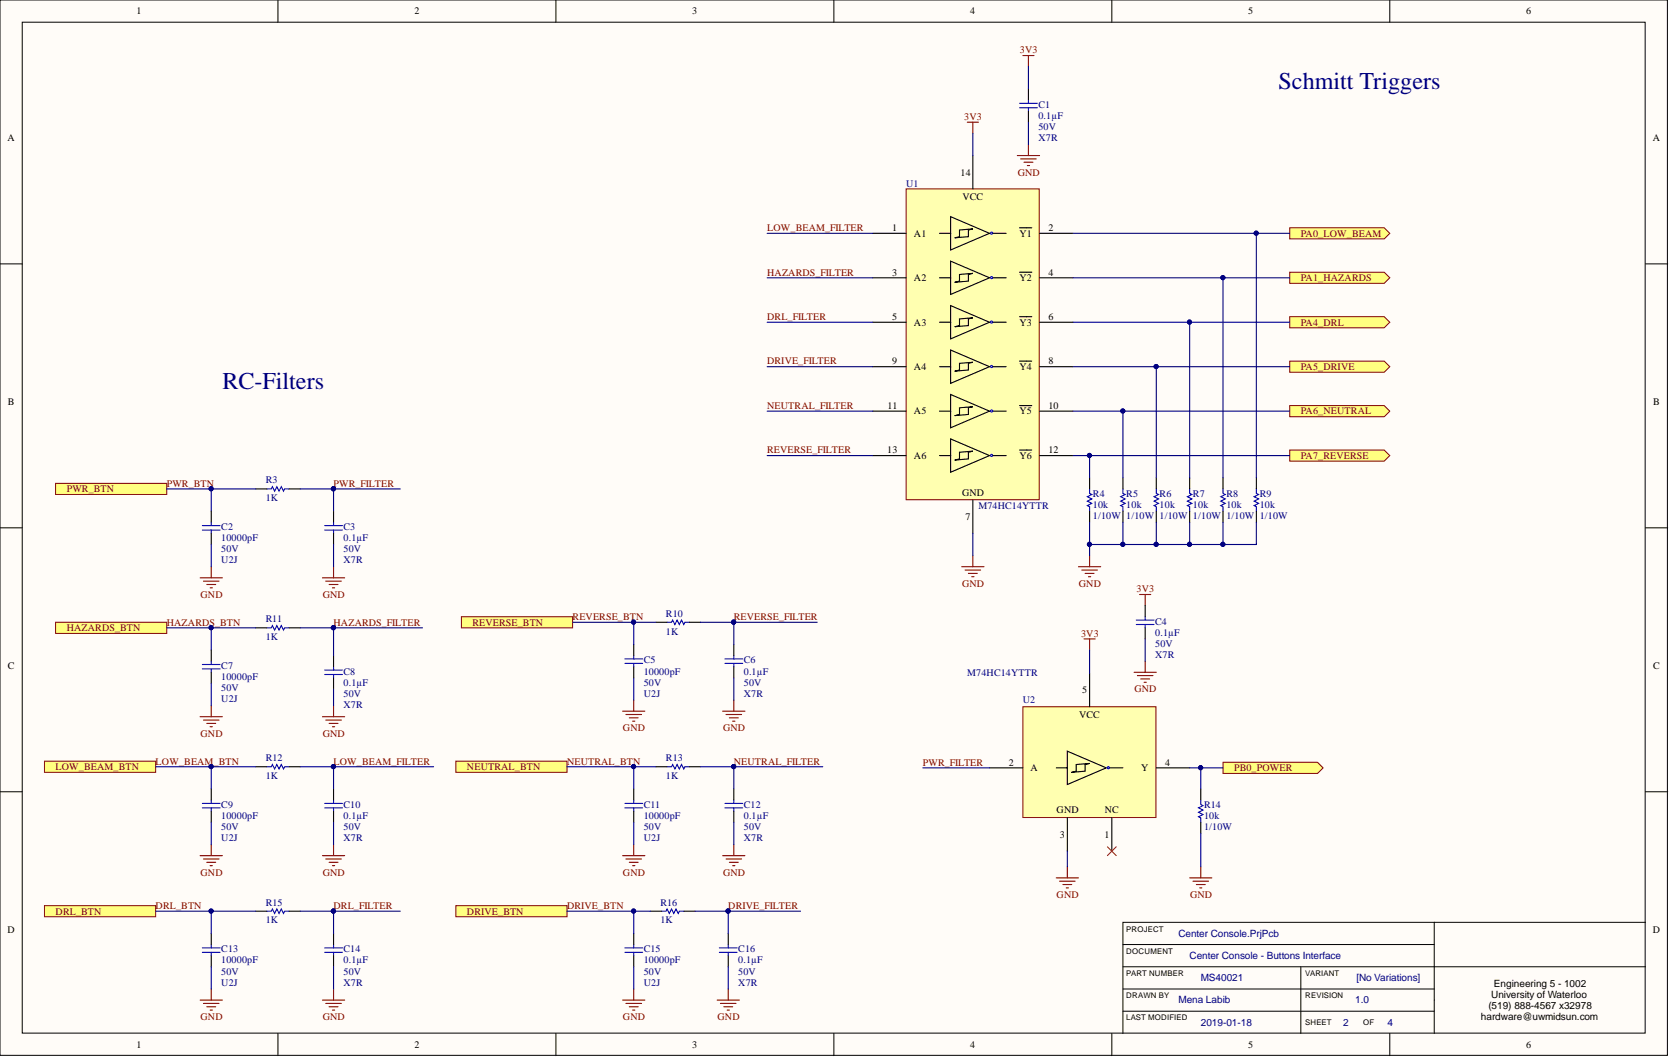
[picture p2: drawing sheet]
<svg xmlns="http://www.w3.org/2000/svg" width="381mm" height="241mm" viewBox="0 0 381 241" stroke-linecap="round" stroke-linejoin="round" font-family="sans-serif">
<defs><g id="words">
<g font-size="5.5" fill="#000080">
<text x="291.9" y="20.4">Schmitt Triggers</text>
<text x="50.8" y="88.9">RC-Filters</text>
</g>
<g font-size="2.3">
<text x="31.1" y="3.3">1</text>
<text x="94.6" y="3.3">2</text>
<text x="158" y="3.3">3</text>
<text x="221.5" y="3.3">4</text>
<text x="284.9" y="3.3">5</text>
<text x="348.4" y="3.3">6</text>
<text x="1.7" y="32.1">A</text>
<text x="377.3" y="32.1">A</text>
<text x="219.3" y="40.1">14</text>
<text x="219.7" y="45.7">VCC</text>
<text x="203.6" y="52.8">1</text>
<text x="239.3" y="52.8">2</text>
<text x="208.6" y="54">A1</text>
<text x="232.7" y="54">Y1</text>
<text x="203.6" y="62.9">3</text>
<text x="208.6" y="64.2">A2</text>
<text x="232.7" y="64.2">Y2</text>
<text x="239.3" y="62.9">4</text>
<text x="203.6" y="73.1">5</text>
<text x="208.6" y="74.3">A3</text>
<text x="232.7" y="74.3">Y3</text>
<text x="239.3" y="73.1">6</text>
<text x="203.6" y="83.2">9</text>
<text x="239.3" y="83.2">8</text>
<text x="208.6" y="84.5">A4</text>
<text x="232.7" y="84.5">Y4</text>
<text x="1.8" y="92.4">B</text>
<text x="202.6" y="93.4">11</text>
<text x="208.6" y="94.6">A5</text>
<text x="232.7" y="94.6">Y5</text>
<text x="239.3" y="93.4">10</text>
<text x="377.4" y="92.4">B</text>
<text x="202.5" y="103.5">13</text>
<text x="208.6" y="104.8">A6</text>
<text x="232.7" y="104.8">Y6</text>
<text x="239.3" y="103.5">12</text>
<text x="219.6" y="113.1">GND</text>
<text x="220.4" y="118.7">7</text>
<text x="1.8" y="152.6">C</text>
<text x="377.4" y="152.6">C</text>
<text x="247" y="158.3">5</text>
<text x="246.4" y="163.9">VCC</text>
<text x="230.3" y="174.8">2</text>
<text x="235.3" y="176.1">A</text>
<text x="260.5" y="176.1">Y</text>
<text x="266" y="174.8">4</text>
<text x="241.2" y="185.7">GND</text>
<text x="252.2" y="185.7">NC</text>
<text x="242" y="191.3">3</text>
<text x="252.1" y="191.3">1</text>
<text x="1.7" y="212.9">D</text>
<text x="377.3" y="212.9">D</text>
<text x="340.4" y="227.8">University of Waterloo</text>
<text x="341" y="225.3">Engineering 5 - 1002</text>
<text x="338.1" y="232.9">hardware@uwmidsun.com</text>
<text x="339.8" y="230.3">(519) 888-4567 x32978</text>
<text x="31.1" y="239.2">1</text>
<text x="94.6" y="239.2">2</text>
<text x="158" y="239.2">3</text>
<text x="221.5" y="239.2">4</text>
<text x="284.9" y="239.2">5</text>
<text x="348.4" y="239.2">6</text>
</g>
<g font-size="2.3" fill="#800000">
<text x="232.8" y="12.2">3V3</text>
<text x="220.1" y="27.4">3V3</text>
<text x="232.3" y="40.1">GND</text>
<text x="175.1" y="52.8">LOW_BEAM_FILTER</text>
<text x="297" y="54">PA0_LOW_BEAM</text>
<text x="175.1" y="62.9">HAZARDS_FILTER</text>
<text x="297" y="64.2">PA1_HAZARDS</text>
<text x="175.1" y="73.1">DRL_FILTER</text>
<text x="297" y="74.3">PA4_DRL</text>
<text x="175.1" y="83.2">DRIVE_FILTER</text>
<text x="297" y="84.5">PA5_DRIVE</text>
<text x="175.1" y="93.4">NEUTRAL_FILTER</text>
<text x="297" y="94.6">PA6_NEUTRAL</text>
<text x="175.1" y="103.5">REVERSE_FILTER</text>
<text x="297" y="104.8">PA7_REVERSE</text>
<text x="15.2" y="112.4">PWR_BTN</text>
<text x="38.1" y="111.1">PWR_BTN</text>
<text x="76.1" y="111.1">PWR_FILTER</text>
<text x="45.8" y="136.5">GND</text>
<text x="73.7" y="136.5">GND</text>
<text x="219.6" y="133.9">GND</text>
<text x="246.3" y="133.9">GND</text>
<text x="259.5" y="135.2">3V3</text>
<text x="38.1" y="142.8">HAZARDS_BTN</text>
<text x="76.1" y="142.8">HAZARDS_FILTER</text>
<text x="107.9" y="142.8">REVERSE_BTN</text>
<text x="130.7" y="141.6">REVERSE_BTN</text>
<text x="167.5" y="141.6">REVERSE_FILTER</text>
<text x="15.2" y="144.1">HAZARDS_BTN</text>
<text x="246.8" y="145.4">3V3</text>
<text x="259" y="158">GND</text>
<text x="142.2" y="166.9">GND</text>
<text x="165.1" y="166.9">GND</text>
<text x="45.8" y="168.2">GND</text>
<text x="73.7" y="168.2">GND</text>
<text x="12.7" y="175.8">LOW_BEAM_BTN</text>
<text x="35.5" y="174.5">LOW_BEAM_BTN</text>
<text x="76.1" y="174.5">LOW_BEAM_FILTER</text>
<text x="106.6" y="175.8">NEUTRAL_BTN</text>
<text x="129.4" y="174.5">NEUTRAL_BTN</text>
<text x="167.5" y="174.5">NEUTRAL_FILTER</text>
<text x="210.7" y="174.8">PWR_FILTER</text>
<text x="281.7" y="176.1">PB0_POWER</text>
<text x="45.8" y="199.9">GND</text>
<text x="73.7" y="199.9">GND</text>
<text x="142.2" y="199.9">GND</text>
<text x="165.1" y="199.9">GND</text>
<text x="12.7" y="208.8">DRL_BTN</text>
<text x="35.5" y="207.5">DRL_BTN</text>
<text x="76.1" y="207.5">DRL_FILTER</text>
<text x="106.6" y="208.8">DRIVE_BTN</text>
<text x="129.4" y="207.5">DRIVE_BTN</text>
<text x="166.2" y="207.5">DRIVE_FILTER</text>
<text x="241.2" y="205">GND</text>
<text x="271.7" y="205">GND</text>
<text x="45.8" y="232.9">GND</text>
<text x="73.7" y="232.9">GND</text>
<text x="142.2" y="232.9">GND</text>
<text x="163.8" y="232.9">GND</text>
</g>
<g font-size="2.3" fill="#000080">
<text x="237.1" y="27.1">0.1µF</text>
<text x="237.1" y="29.7">50V</text>
<text x="237.1" y="24.6">C1</text>
<text x="237.1" y="32.2">X7R</text>
<text x="206.9" y="42.6">U1</text>
<text x="60.7" y="110.3">R3</text>
<text x="249.5" y="113.4">R4</text>
<text x="257.1" y="113.4">R5</text>
<text x="264.7" y="113.4">R6</text>
<text x="272.3" y="113.4">R7</text>
<text x="279.9" y="113.4">R8</text>
<text x="287.6" y="113.4">R9</text>
<text x="60.7" y="114.4">1K</text>
<text x="223.4" y="116.2">M74HC14YTTR</text>
<text x="249.5" y="115.9">10k</text>
<text x="249.5" y="118.5">1/10W</text>
<text x="257.1" y="115.9">10k</text>
<text x="257.1" y="118.5">1/10W</text>
<text x="264.7" y="115.9">10k</text>
<text x="264.7" y="118.5">1/10W</text>
<text x="272.3" y="115.9">10k</text>
<text x="272.3" y="118.5">1/10W</text>
<text x="279.9" y="115.9">10k</text>
<text x="279.9" y="118.5">1/10W</text>
<text x="287.6" y="115.9">10k</text>
<text x="287.6" y="118.5">1/10W</text>
<text x="50.5" y="123.5">10000pF</text>
<text x="50.5" y="121">C2</text>
<text x="78.4" y="123.5">0.1µF</text>
<text x="78.4" y="121">C3</text>
<text x="50.5" y="126.1">50V</text>
<text x="50.5" y="128.6">U2J</text>
<text x="78.4" y="126.1">50V</text>
<text x="78.4" y="128.6">X7R</text>
<text x="60.7" y="142.1">R11</text>
<text x="152" y="140.8">R10</text>
<text x="263.7" y="142.6">C4</text>
<text x="60.7" y="146.1">1K</text>
<text x="152" y="144.9">1K</text>
<text x="263.7" y="145.1">0.1µF</text>
<text x="263.7" y="147.6">50V</text>
<text x="50.5" y="155.3">10000pF</text>
<text x="50.5" y="152.7">C7</text>
<text x="78.4" y="154">C8</text>
<text x="147" y="154">10000pF</text>
<text x="147" y="151.4">C5</text>
<text x="169.8" y="154">0.1µF</text>
<text x="169.8" y="151.4">C6</text>
<text x="220.8" y="154.2">M74HC14YTTR</text>
<text x="263.7" y="150.2">X7R</text>
<text x="50.5" y="157.8">50V</text>
<text x="50.5" y="160.3">U2J</text>
<text x="78.4" y="156.5">0.1µF</text>
<text x="78.4" y="159.1">50V</text>
<text x="78.4" y="161.6">X7R</text>
<text x="147" y="156.5">50V</text>
<text x="147" y="159.1">U2J</text>
<text x="169.8" y="156.5">50V</text>
<text x="169.8" y="159.1">X7R</text>
<text x="233.5" y="160.6">U2</text>
<text x="60.7" y="173.8">R12</text>
<text x="152" y="173.8">R13</text>
<text x="60.7" y="177.8">1K</text>
<text x="152" y="177.8">1K</text>
<text x="50.5" y="184.4">C9</text>
<text x="78.4" y="184.4">C10</text>
<text x="147" y="184.4">C11</text>
<text x="169.8" y="184.4">C12</text>
<text x="274.9" y="184.4">R14</text>
<text x="50.5" y="187">10000pF</text>
<text x="50.5" y="189.5">50V</text>
<text x="78.4" y="187">0.1µF</text>
<text x="78.4" y="189.5">50V</text>
<text x="147" y="187">10000pF</text>
<text x="147" y="189.5">50V</text>
<text x="169.8" y="187">0.1µF</text>
<text x="169.8" y="189.5">50V</text>
<text x="274.9" y="187">10k</text>
<text x="274.9" y="189.5">1/10W</text>
<text x="50.5" y="192">U2J</text>
<text x="78.4" y="192">X7R</text>
<text x="147" y="192">U2J</text>
<text x="169.8" y="192">X7R</text>
<text x="60.7" y="206.8">R15</text>
<text x="150.8" y="206.8">R16</text>
<text x="60.7" y="210.8">1K</text>
<text x="150.8" y="210.8">1K</text>
<text x="269" y="213.9">Center Console.PrjPcb</text>
<text x="50.5" y="219.9">10000pF</text>
<text x="50.5" y="217.4">C13</text>
<text x="78.4" y="219.9">0.1µF</text>
<text x="78.4" y="217.4">C14</text>
<text x="147" y="219.9">10000pF</text>
<text x="147" y="217.4">C15</text>
<text x="168.5" y="219.9">0.1µF</text>
<text x="168.5" y="217.4">C16</text>
<text x="271.6" y="218.9">Center Console - Buttons Interface</text>
<text x="50.5" y="222.5">50V</text>
<text x="50.5" y="225">U2J</text>
<text x="78.4" y="222.5">50V</text>
<text x="78.4" y="225">X7R</text>
<text x="147" y="222.5">50V</text>
<text x="147" y="225">U2J</text>
<text x="168.5" y="222.5">50V</text>
<text x="168.5" y="225">X7R</text>
<text x="274.1" y="224">MS40021</text>
<text x="309.6" y="224">[No Variations]</text>
<text x="269" y="229.1">Mena Labib</text>
<text x="309.4" y="229.1">1.0</text>
<text x="274.1" y="234.1">2019-01-18</text>
<text x="306.6" y="234.1">2</text>
<text x="316.8" y="234.1">4</text>
</g>
<g font-size="1.8">
<text x="257.1" y="212.7">PROJECT</text>
<text x="257.1" y="217.7">DOCUMENT</text>
<text x="257.1" y="227.9">DRAWN BY</text>
<text x="257.1" y="222.8">PART NUMBER</text>
<text x="298" y="227.9">REVISION</text>
<text x="298" y="222.8">VARIANT</text>
<text x="257.1" y="233">LAST MODIFIED</text>
<text x="298" y="234">SHEET</text>
<text x="311.2" y="234">OF</text>
</g>
</g></defs>
<g fill="#fffcf8" stroke="#000" stroke-width=".23">
<path d="M0 0h380.6v240.9h-380.6z"/>
<path d="M5.1 5.1h370.5v230.7h-370.5z"/>
</g>
<g fill="none" stroke="#000" stroke-width=".23">
<path d="M63.5 0v5.1M126.9 0v5.1M190.4 0v5.1M253.8 0v5.1M317.3 0v5.1M0 60.2h5.1M375.6 60.2h5.1M0 120.5h5.1M375.6 120.5h5.1M0 180.7h5.1M375.6 180.7h5.1M256.3 215.6h71.1"/>
<path d="M327.4 210.6h-71.1v25.3M327.4 210.6v25.3M327.4 210.6h48.2M63.5 235.9v5.1M126.9 235.9v5.1M190.4 235.9v5.1M253.8 235.9v5.1M256.3 230.9h71.1M256.3 220.7h119.3M256.3 225.8h71.1M297 220.7v15.2M317.3 235.9v5.1"/>
</g>
<path d="M206.9 43.1h30.3v71h-30.3z" fill="#ffffb0" stroke="#800000" stroke-width=".23"/>
<g fill="none" stroke="#000" stroke-width=".25">
<path d="M222.1 35.5v7.6M199.2 53.3h7.7M214.5 53.3h2.5v-3.8l8.9 3.8-8.9 3.8v-3.8M219 52.5l3.1-.2-1 .2v1.5l-3.1 .3 1-.3zM226.7 53.3h3M232.7 52h2.8M237.3 53.3h7.6M199.2 63.4h7.7M199.2 73.6h7.7M214.5 63.4h2.5v-3.8l8.9 3.8-8.9 3.8v-3.8M214.5 73.6h2.5v-3.8l8.9 3.8-8.9 3.8v-3.8M219 62.7l3.1-.3-1 .3v1.5l-3.1 .2 1-.2z"/>
<path d="M219 72.8l3.1-.3-1 .3v1.5l-3.1 .3 1-.3zM226.7 63.4h3M226.7 73.6h3M232.7 62.1h2.8M232.7 72.3h2.8M237.3 63.4h7.6M237.3 73.6h7.6M199.2 83.7h7.7M199.2 93.9h7.7M214.5 83.7h2.5v-3.8l8.9 3.8-8.9 3.8v-3.8M214.5 93.9h2.5v-3.8l8.9 3.8-8.9 3.8v-3.8M219 83l3.1-.3-1 .3v1.5l-3.1 .2 1-.2z"/>
<path d="M219 93.1l3.1-.3-1 .3v1.5l-3.1 .3 1-.3zM226.7 83.7h3M226.7 93.9h3M232.7 82.4h2.8M232.7 92.6h2.8M237.3 83.7h7.6M237.3 93.9h7.6M58.4 111.6h2.5M66 111.6h2.5M76.1 116.7v2.5M199.2 104h7.7M214.5 104h2.5v-3.8l8.9 3.8-8.9 3.8v-3.8"/>
<path d="M219 103.2l3.1-.2-1 .2v1.6l-3.1 .2 1-.2zM222.1 114.2v7.6M226.7 104h3M232.7 102.7h2.8M237.3 104h7.6M76.1 121.8v2.5M58.4 143.3h2.5M66 143.3h2.5M76.1 149.7v2.5M76.1 154.7v2.6M149.7 142.1h2.6M157.4 142.1h2.5"/>
<path d="M167.5 147.1v2.6M167.5 152.2v2.5M58.4 175h2.5M66 175h2.5M149.7 175h2.6M157.4 175h2.5M76.1 180.1v2.5M76.1 185.2v2.5M167.5 180.1v2.5M167.5 185.2v2.5M58.4 208h2.5M66 208h2.5"/>
<path d="M76.1 213.1v2.5M76.1 218.2v2.5M148.5 208h2.5M156.1 208h2.5M166.2 213.1v2.5M166.2 218.2v2.5"/>
</g>
<g fill="none" stroke="#00f" stroke-width=".25">
<path d="M60.9 111.6h1l.3-.5 .5 1 .5-1 .5 1 .5-1 .5 1 .3-.5h1M74.1 120h4.1M76.1 119.2v.8M74.1 121h4.1M76.1 121v.8M60.9 143.3h1l.3-.5 .5 1 .5-1 .5 1 .5-1 .5 1 .3-.5h1M74.1 154h4.1M74.1 153h4.1M76.1 152.2v.8M76.1 154v.7M152.3 142.1h1l.3-.5 .5 1 .5-1 .5 1 .5-1 .5 1 .2-.5h1.1M165.5 151.4h4"/>
<path d="M165.5 150.4h4M167.5 149.7v.7M167.5 151.4v.8M60.9 175h1l.3-.5 .5 1 .5-1 .5 1 .5-1 .5 1 .3-.5h1M152.3 175h1l.3-.5 .5 1 .5-1 .5 1 .5-1 .5 1 .2-.5h1.1M74.1 184.4h4.1M74.1 183.4h4.1M76.1 182.6v.8M76.1 184.4v.8M165.5 184.4h4M165.5 183.4h4M167.5 182.6v.8"/>
<path d="M167.5 184.4v.8M60.9 208h1l.3-.5 .5 1 .5-1 .5 1 .5-1 .5 1 .3-.5h1M74.1 217.4h4.1M74.1 216.4h4.1M76.1 215.6v.8M76.1 217.4v.8M151 208h1l.3-.5 .5 1 .5-1 .5 1 .5-1 .5 1 .3-.5h1M164.2 217.4h4.1M164.2 216.4h4.1M166.2 215.6v.8M166.2 217.4v.8"/>
<circle cx="226.4" cy="53.2" r=".24"/>
<circle cx="226.4" cy="73.5" r=".24"/>
<circle cx="226.4" cy="63.4" r=".24"/>
<circle cx="226.4" cy="93.8" r=".24"/>
<circle cx="226.4" cy="83.7" r=".24"/>
<circle cx="226.4" cy="104" r=".24"/>
</g>
<g fill="none" stroke="#800000" stroke-width=".25">
<path d="M73.6 131.9h5.1M74.4 132.7h3.5M75.1 133.4h2.1M75.9 134.2h.5M76.1 129.4v2.5M167.5 159.8v2.6M73.6 163.6h5.1M74.4 164.4h3.5M75.1 165.1h2.1M75.9 165.9h.5M76.1 161.1v2.5M165 162.4h5.1"/>
<path d="M165.7 163.1h3.6M166.5 163.9h2M167.3 164.6h.5M73.6 195.3h5.1M74.4 196.1h3.5M75.1 196.9h2.1M75.9 197.6h.5M76.1 192.8v2.5M165 195.3h5.1M165.7 196.1h3.6M166.5 196.9h2M167.3 197.6h.5"/>
<path d="M167.5 192.8v2.5M73.6 228.3h5.1M74.4 229.1h3.5M75.1 229.8h2.1M75.9 230.6h.5M76.1 225.8v2.5M163.7 228.3h5.1M164.5 229.1h3.5M165.2 229.8h2.1M166 230.6h.5M166.2 225.8v2.5"/>
</g>
<g fill="#000080" stroke="#000080" stroke-width=".23">
<circle cx="76.1" cy="143.3" r=".47"/>
<circle cx="76.1" cy="208" r=".47"/>
<circle cx="76.1" cy="111.6" r=".47"/>
<circle cx="76.1" cy="175" r=".47"/>
<circle cx="167.5" cy="175" r=".47"/>
<circle cx="166.2" cy="208" r=".47"/>
<circle cx="167.5" cy="142" r=".47"/>
</g>
<path d="M233.5 161.3h30.4v25.3h-30.4z" fill="#ffffb0" stroke="#800000" stroke-width=".23"/>
<path d="M248.7 153.7v7.6M225.9 175.3h7.6M241.1 175.3h2.6v-3.8l8.8 3.8-8.8 3.8v-3.8M245.7 174.5l3-.2-1 .2v1.6l-3 .2 1-.2zM253.3 175.3h3M264 175.3h7.6M243.7 186.7v7.6M253.8 186.7v7.6" fill="none" stroke="#000" stroke-width=".25"/>
<circle cx="253" cy="175.3" r=".24" fill="none" stroke="#00f" stroke-width=".25"/>
<g fill="#ffff80" stroke="#800000" stroke-width=".23">
<path d="M10.2 173.8h25.3v2.5h-25.3z" fill-rule="evenodd"/>
<path d="M12.7 142.1h25.4v2.5h-25.4z" fill-rule="evenodd"/>
<path d="M10.2 206.8h25.3v2.5h-25.3z" fill-rule="evenodd"/>
<path d="M104.1 173.8h25.3v2.5h-25.3z" fill-rule="evenodd"/>
<path d="M12.7 110.3h25.4v2.6h-25.4z" fill-rule="evenodd"/>
<path d="M104.1 206.8h25.3v2.5h-25.3z" fill-rule="evenodd"/>
<path d="M105.3 140.8h25.4v2.5h-25.4z" fill-rule="evenodd"/>
</g>
<g fill="none" stroke="#800000" stroke-width=".25">
<path d="M233.5 12.7h2.5M234.8 12.7v2.5M220.8 27.9h2.6M222.1 27.9v2.5M232.2 35.5h5.1M233 36.3h3.5M233.8 37h2M234.5 37.8h.5M234.8 33v2.5M219.5 129.4h5.1M220.3 130.1h3.6M221.1 130.9h2"/>
<path d="M221.8 131.7h.5M222.1 126.8v2.6M260.2 135.7h2.5M261.4 135.7v2.6M247.5 145.9h2.5M248.7 145.9v2.5M258.9 153.5h5.1M259.6 154.2h3.6M260.4 155h2M261.2 155.8h.5M261.4 150.9v2.6M243.7 197.9v2.5"/>
<path d="M241.1 200.4h5.1M241.9 201.2h3.5M242.6 201.9h2.1M243.4 202.7h.5"/>
</g>
<path d="M252.8 193.3l2 2M254.8 193.3l-2 2" fill="none" stroke="#f00" stroke-width=".23"/>
<path d="M232.7 24.6h4.1M232.7 23.6h4.1M234.8 22.8v.8M234.8 24.6v.8M259.4 142.6h4.1M259.4 141.6h4.1M261.4 140.8v.8M261.4 142.6v.7" fill="none" stroke="#00f" stroke-width=".25"/>
<path d="M234.8 20.3v2.5M234.8 25.4v2.5M261.4 138.3v2.5M261.4 143.3v2.6" fill="none" stroke="#000" stroke-width=".25"/>
<g fill="#ffff80" stroke="#800000" stroke-width=".23">
<path d="M279.2 174h21.6l1.2 1.3-1.2 1.3h-21.6z" fill-rule="evenodd"/>
<path d="M294.4 102.7h21.6l1.3 1.3-1.3 1.3h-21.6z" fill-rule="evenodd"/>
<path d="M294.4 92.6h21.6l1.3 1.3-1.3 1.2h-21.6z" fill-rule="evenodd"/>
<path d="M294.4 82.4h21.6l1.3 1.3-1.3 1.3h-21.6z" fill-rule="evenodd"/>
<path d="M294.4 72.3h21.6l1.3 1.3-1.3 1.2h-21.6z" fill-rule="evenodd"/>
<path d="M294.4 52h21.6l1.3 1.3-1.3 1.2h-21.6z" fill-rule="evenodd"/>
<path d="M294.4 62.1h21.6l1.3 1.3-1.3 1.3h-21.6z" fill-rule="evenodd"/>
</g>
<g fill="none" stroke="#00f" stroke-width=".25">
<path d="M46.2 120h4.1M48.2 119.2v.8M248.7 111.6v1l.5 .3-1 .5 1 .5-1 .5 1 .5-1 .5 .5 .3v1M256.3 111.6v1l.6 .3-1.1 .5 1.1 .5-1.1 .5 1.1 .5-1.1 .5 .5 .3v1M264 111.6v1l.5 .3-1 .5 1 .5-1 .5 1 .5-1 .5 .5 .3v1M271.6 111.6v1l.5 .3-1 .5 1 .5-1 .5 1 .5-1 .5 .5 .3v1M279.2 111.6v1l.5 .3-1 .5 1 .5-1 .5 1 .5-1 .5 .5 .3v1M286.8 111.6v1l.5 .3-1 .5 1 .5-1 .5 1 .5-1 .5 .5 .3v1M46.2 121h4.1M48.2 121v.8M46.2 152.7h4.1M46.2 151.7h4.1"/>
<path d="M48.2 150.9v.8M48.2 152.7v.8M142.6 151.4h4.1M142.6 150.4h4.1M144.7 149.7v.7M144.7 151.4v.8M46.2 184.4h4.1M46.2 183.4h4.1M48.2 182.6v.8M48.2 184.4v.8M142.6 184.4h4.1M142.6 183.4h4.1"/>
<path d="M144.7 182.6v.8M144.7 184.4v.8M274.1 182.6v1.1l.5 .2-1 .5 1 .5-1 .5 1 .5-1 .6 .5 .2v1M46.2 217.4h4.1M46.2 216.4h4.1M48.2 215.6v.8M48.2 217.4v.8M142.6 217.4h4.1M142.6 216.4h4.1M144.7 215.6v.8M144.7 217.4v.8"/>
</g>
<g fill="none" stroke="#000" stroke-width=".25">
<path d="M48.2 116.7v2.5M248.7 109.1v2.5M248.7 116.7v2.5M256.3 109.1v2.5M256.3 116.7v2.5M264 109.1v2.5M264 116.7v2.5M271.6 109.1v2.5M271.6 116.7v2.5M279.2 109.1v2.5M279.2 116.7v2.5M286.8 109.1v2.5"/>
<path d="M286.8 116.7v2.5M48.2 121.8v2.5M48.2 148.4v2.5M48.2 153.5v2.5M144.7 147.1v2.6M144.7 152.2v2.5M48.2 180.1v2.5M48.2 185.2v2.5M144.7 180.1v2.5M144.7 185.2v2.5M274.1 180.1v2.5M274.1 187.7v2.6"/>
<path d="M48.2 213.1v2.5M48.2 218.2v2.5M144.7 213.1v2.5M144.7 218.2v2.5"/>
</g>
<g fill="none" stroke="#800000" stroke-width=".25">
<path d="M45.7 131.9h5.1M46.4 132.7h3.6M47.2 133.4h2M48 134.2h.5M48.2 129.4v2.5M246.2 129.4h5.1M247 130.1h3.5M247.7 130.9h2M248.5 131.7h.5M248.7 126.8v2.6M144.7 159.8v2.6M45.7 163.6h5.1"/>
<path d="M46.4 164.4h3.6M47.2 165.1h2M48 165.9h.5M48.2 161.1v2.5M142.1 162.4h5.1M142.9 163.1h3.5M143.7 163.9h2M144.4 164.6h.5M45.7 195.3h5.1M46.4 196.1h3.6M47.2 196.9h2M48 197.6h.5"/>
<path d="M48.2 192.8v2.5M142.1 195.3h5.1M142.9 196.1h3.5M143.7 196.9h2M144.4 197.6h.5M144.7 192.8v2.5M274.1 197.9v2.5M271.6 200.4h5.1M272.3 201.2h3.6M273.1 201.9h2M273.9 202.7h.5M45.7 228.3h5.1"/>
<path d="M46.4 229.1h3.6M47.2 229.8h2M48 230.6h.5M48.2 225.8v2.5M142.1 228.3h5.1M142.9 229.1h3.5M143.7 229.8h2M144.4 230.6h.5M144.7 225.8v2.5"/>
</g>
<g fill="none" stroke="#000080" stroke-width=".25">
<path d="M234.8 15.2v5.1M222.1 30.4v5.1M234.8 27.9v5.1M175.1 53.3h24.1M244.9 53.3h49.5M286.8 53.3v55.8M175.1 63.4h24.1M175.1 73.6h24.1M244.9 63.4h49.5M244.9 73.6h49.5M271.6 73.6v35.5M279.2 63.4v45.7"/>
<path d="M175.1 83.7h24.1M175.1 93.9h24.1M244.9 83.7h49.5M244.9 93.9h49.5M256.3 93.9v15.2M264 83.7v25.4M38.1 111.6h20.3M48.2 111.6v5.1M68.5 111.6h7.6v5.1M76.1 111.6h15.3M175.1 104h24.1M244.9 104h49.5"/>
<path d="M248.7 119.2v7.6M248.7 104v5.1M256.3 119.2v5.1h-7.6M264 119.2v5.1h-7.7M271.6 119.2v5.1h-7.6M279.2 119.2v5.1h-7.6M286.8 119.2v5.1h-7.6M48.2 124.3v5.1M76.1 124.3v5.1M222.1 121.8v5M38.1 143.3h20.3M48.2 143.3v5.1"/>
<path d="M48.2 156v5.1M68.5 143.3h7.6v6.4M76.1 157.3v3.8M76.1 143.3h20.3M130.7 142.1h19M144.7 142.1v5M144.7 154.7v5.1M159.9 142.1h7.6v5M167.5 154.7v5.1M167.5 142.1h19M248.7 148.4v5.3M261.4 145.9v5"/>
<path d="M35.5 175h22.9M48.2 175v5.1M68.5 175h7.6v5.1M76.1 175h22.9M129.4 175h20.3M144.7 175v5.1M159.9 175h7.6v5.1M167.5 175h20.3M210.7 175.3h15.2M271.6 175.3h7.6M274.1 175.3v4.8M48.2 187.7v5.1"/>
<path d="M76.1 187.7v5.1M144.7 187.7v5.1M167.5 187.7v5.1M243.7 194.3v3.6M274.1 190.3v7.6M35.5 208h22.9M48.2 208v5.1M68.5 208h7.6v5.1M76.1 208h15.3M129.4 208h19.1M144.7 208v5.1M158.6 208h7.6v5.1"/>
<path d="M166.2 208h16.5M48.2 220.7v5.1M76.1 220.7v5.1M144.7 220.7v5.1M166.2 220.7v5.1"/>
</g>
<g fill="#000080" stroke="#000080" stroke-width=".23">
<circle cx="76.1" cy="175" r=".47"/>
<circle cx="167.5" cy="175" r=".47"/>
<circle cx="76.1" cy="208" r=".47"/>
<circle cx="76.1" cy="111.6" r=".47"/>
<circle cx="167.5" cy="142" r=".47"/>
<circle cx="166.2" cy="208" r=".47"/>
<circle cx="76.1" cy="143.3" r=".47"/>
<circle cx="48.2" cy="143.3" r=".47"/>
<circle cx="48.2" cy="208" r=".47"/>
<circle cx="48.2" cy="175" r=".47"/>
<circle cx="48.2" cy="111.6" r=".47"/>
<circle cx="144.6" cy="175" r=".47"/>
<circle cx="144.6" cy="142" r=".47"/>
<circle cx="144.6" cy="208" r=".47"/>
<circle cx="274.1" cy="175.3" r=".47"/>
<circle cx="286.8" cy="53.2" r=".47"/>
<circle cx="279.2" cy="63.4" r=".47"/>
<circle cx="271.5" cy="73.5" r=".47"/>
<circle cx="263.9" cy="83.7" r=".47"/>
<circle cx="256.3" cy="93.8" r=".47"/>
<circle cx="248.7" cy="104" r=".47"/>
<circle cx="248.7" cy="124.3" r=".47"/>
<circle cx="256.3" cy="124.3" r=".47"/>
<circle cx="263.9" cy="124.3" r=".47"/>
<circle cx="271.5" cy="124.3" r=".47"/>
<circle cx="279.2" cy="124.3" r=".47"/>
</g>
<use href="#words"/>
</svg>
